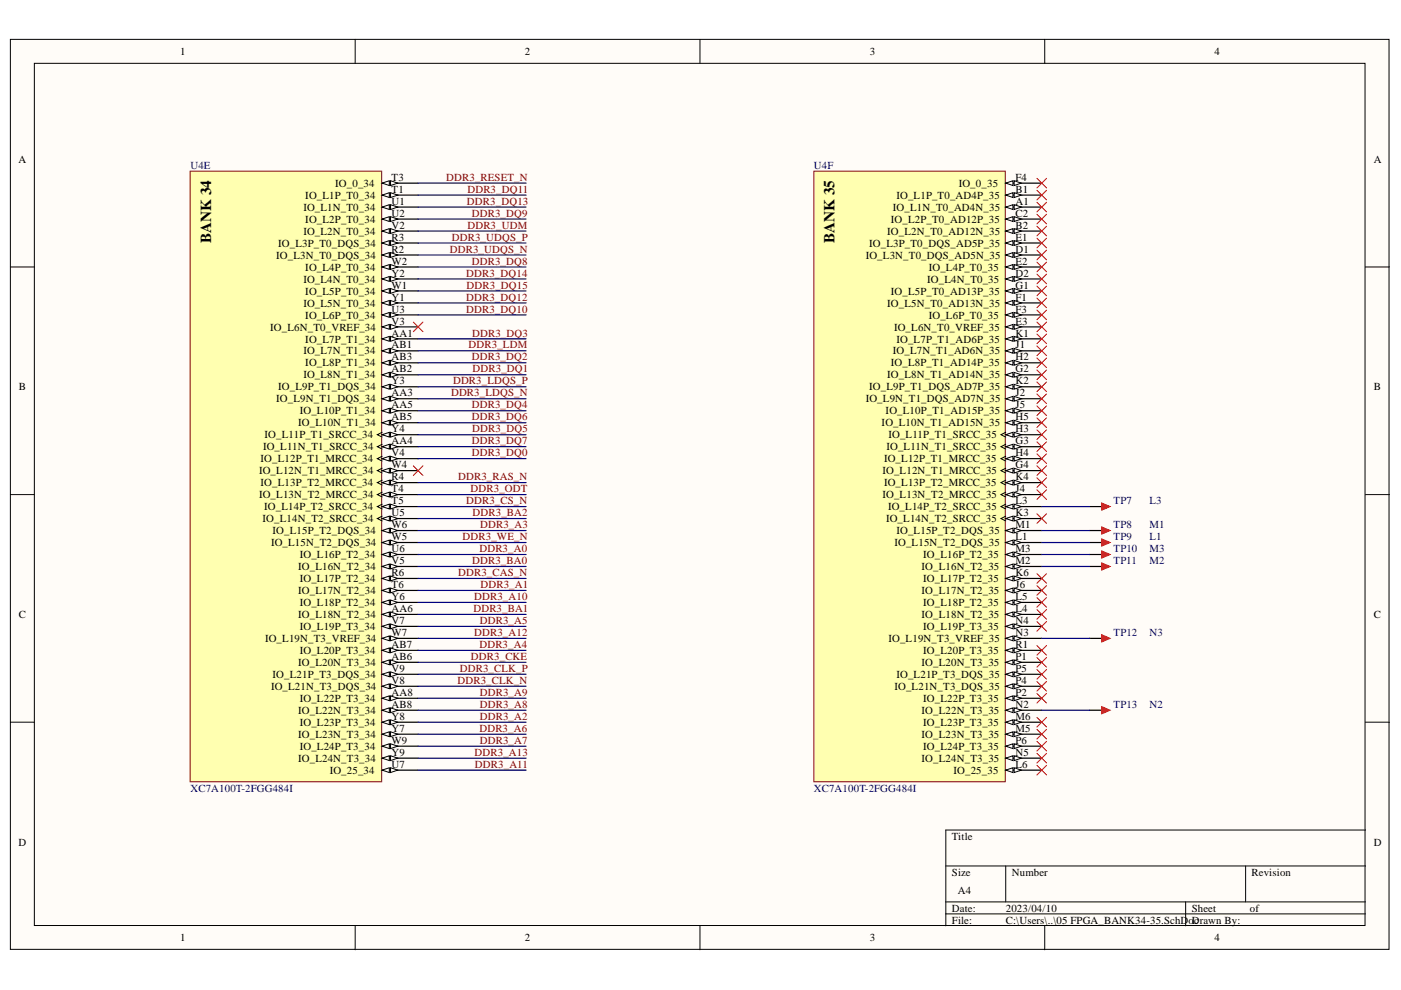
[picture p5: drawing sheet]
<svg xmlns="http://www.w3.org/2000/svg" width="297mm" height="210mm" viewBox="0 0 297 210" stroke-linecap="round" stroke-linejoin="round" font-family="sans-serif">
<defs><g id="words">
<g font-size="3.2">
<text x="44.8" y="51.5" transform="rotate(-90 44.8 51.5)">BANK 34</text>
<text x="176.9" y="51.5" transform="rotate(-90 176.9 51.5)">BANK 35</text>
</g>
<g font-size="2.3">
<text x="38.2" y="11.7">1</text>
<text x="111.3" y="11.7">2</text>
<text x="184.4" y="11.7">3</text>
<text x="257.5" y="11.7">4</text>
<text x="3.9" y="34.5">A</text>
<text x="291.3" y="34.5">A</text>
<text x="71.1" y="39.6">IO_0_34</text>
<text x="83" y="40.8">T1</text>
<text x="83" y="38.3">T3</text>
<text x="203.3" y="39.6">IO_0_35</text>
<text x="215.3" y="40.8">B1</text>
<text x="215.3" y="38.3">F4</text>
<text x="64.3" y="44.7">IO_L1N_T0_34</text>
<text x="64.7" y="47.3">IO_L2P_T0_34</text>
<text x="64.7" y="42.1">IO_L1P_T0_34</text>
<text x="83" y="46">U2</text>
<text x="83" y="43.5">U1</text>
<text x="188.9" y="47.3">IO_L2P_T0_AD12P_35</text>
<text x="189.3" y="44.7">IO_L1N_T0_AD4N_35</text>
<text x="190.1" y="42.1">IO_L1P_T0_AD4P_35</text>
<text x="215.3" y="46">C2</text>
<text x="215.3" y="43.5">A1</text>
<text x="59" y="52.3">IO_L3P_T0_DQS_34</text>
<text x="64.3" y="49.8">IO_L2N_T0_34</text>
<text x="83" y="53.6">R2</text>
<text x="83" y="51.1">R3</text>
<text x="83" y="48.5">V2</text>
<text x="184.3" y="52.3">IO_L3P_T0_DQS_AD5P_35</text>
<text x="188.1" y="49.8">IO_L2N_T0_AD12N_35</text>
<text x="215.3" y="53.6">D1</text>
<text x="215.3" y="51.1">E1</text>
<text x="215.3" y="48.5">B2</text>
<text x="58.6" y="54.9">IO_L3N_T0_DQS_34</text>
<text x="64.3" y="59.9">IO_L4N_T0_34</text>
<text x="64.7" y="57.4">IO_L4P_T0_34</text>
<text x="83" y="58.7">Y2</text>
<text x="83" y="56.1">W2</text>
<text x="183.5" y="54.9">IO_L3N_T0_DQS_AD5N_35</text>
<text x="196.6" y="59.9">IO_L4N_T0_35</text>
<text x="196.9" y="57.4">IO_L4P_T0_35</text>
<text x="215.3" y="58.7">D2</text>
<text x="215.3" y="56.1">E2</text>
<text x="64.3" y="65">IO_L5N_T0_34</text>
<text x="64.7" y="62.5">IO_L5P_T0_34</text>
<text x="83" y="63.7">Y1</text>
<text x="83" y="61.2">W1</text>
<text x="188.1" y="65">IO_L5N_T0_AD13N_35</text>
<text x="188.9" y="62.5">IO_L5P_T0_AD13P_35</text>
<text x="215.3" y="63.7">F1</text>
<text x="215.3" y="61.2">G1</text>
<text x="57.3" y="70.1">IO_L6N_T0_VREF_34</text>
<text x="64.7" y="67.5">IO_L6P_T0_34</text>
<text x="83" y="71.4">AA1</text>
<text x="83" y="68.8">V3</text>
<text x="83" y="66.3">U3</text>
<text x="189.6" y="70.1">IO_L6N_T0_VREF_35</text>
<text x="196.9" y="67.5">IO_L6P_T0_35</text>
<text x="215.3" y="71.4">K1</text>
<text x="215.3" y="68.8">E3</text>
<text x="215.3" y="66.3">F3</text>
<text x="64.3" y="75.2">IO_L7N_T1_34</text>
<text x="64.7" y="77.7">IO_L8P_T1_34</text>
<text x="64.7" y="72.6">IO_L7P_T1_34</text>
<text x="83" y="76.4">AB3</text>
<text x="83" y="73.9">AB1</text>
<text x="188.9" y="77.7">IO_L8P_T1_AD14P_35</text>
<text x="189.3" y="75.2">IO_L7N_T1_AD6N_35</text>
<text x="190.1" y="72.6">IO_L7P_T1_AD6P_35</text>
<text x="215.3" y="76.4">H2</text>
<text x="215.3" y="73.9">J1</text>
<text x="4" y="82.8">B</text>
<text x="59" y="82.8">IO_L9P_T1_DQS_34</text>
<text x="64.3" y="80.2">IO_L8N_T1_34</text>
<text x="83" y="81.5">Y3</text>
<text x="83" y="79">AB2</text>
<text x="184.3" y="82.8">IO_L9P_T1_DQS_AD7P_35</text>
<text x="188.1" y="80.2">IO_L8N_T1_AD14N_35</text>
<text x="215.3" y="81.5">K2</text>
<text x="215.3" y="79">G2</text>
<text x="291.3" y="82.8">B</text>
<text x="58.6" y="85.3">IO_L9N_T1_DQS_34</text>
<text x="63.6" y="87.8">IO_L10P_T1_34</text>
<text x="83" y="89.1">AB5</text>
<text x="83" y="86.6">AA5</text>
<text x="83" y="84">AA3</text>
<text x="183.5" y="85.3">IO_L9N_T1_DQS_AD7N_35</text>
<text x="187.8" y="87.8">IO_L10P_T1_AD15P_35</text>
<text x="215.3" y="89.1">H5</text>
<text x="215.3" y="86.6">J5</text>
<text x="215.3" y="84">J2</text>
<text x="55.8" y="95.4">IO_L11N_T1_SRCC_34</text>
<text x="56.1" y="92.9">IO_L11P_T1_SRCC_34</text>
<text x="63.2" y="90.4">IO_L10N_T1_34</text>
<text x="83" y="94.2">AA4</text>
<text x="83" y="91.6">Y4</text>
<text x="186.9" y="90.4">IO_L10N_T1_AD15N_35</text>
<text x="187.9" y="95.4">IO_L11N_T1_SRCC_35</text>
<text x="188.4" y="92.9">IO_L11P_T1_SRCC_35</text>
<text x="215.3" y="94.2">G3</text>
<text x="215.3" y="91.6">H3</text>
<text x="54.9" y="100.5">IO_L12N_T1_MRCC_34</text>
<text x="55.3" y="98">IO_L12P_T1_MRCC_34</text>
<text x="83" y="101.8">R4</text>
<text x="83" y="99.3">W4</text>
<text x="83" y="96.7">V4</text>
<text x="187.1" y="100.5">IO_L12N_T1_MRCC_35</text>
<text x="187.4" y="98">IO_L12P_T1_MRCC_35</text>
<text x="215.3" y="101.8">K4</text>
<text x="215.3" y="99.3">G4</text>
<text x="215.3" y="96.7">H4</text>
<text x="54.9" y="105.7">IO_L13N_T2_MRCC_34</text>
<text x="55.3" y="103.1">IO_L13P_T2_MRCC_34</text>
<text x="83" y="106.9">T5</text>
<text x="83" y="104.4">T4</text>
<text x="187.1" y="105.7">IO_L13N_T2_MRCC_35</text>
<text x="187.4" y="103.1">IO_L13P_T2_MRCC_35</text>
<text x="215.3" y="106.9">L3</text>
<text x="215.3" y="104.4">J4</text>
<text x="55.7" y="110.8">IO_L14N_T2_SRCC_34</text>
<text x="56" y="108.2">IO_L14P_T2_SRCC_34</text>
<text x="57.8" y="113.3">IO_L15P_T2_DQS_34</text>
<text x="83" y="112">W6</text>
<text x="83" y="109.5">U5</text>
<text x="187.9" y="110.8">IO_L14N_T2_SRCC_35</text>
<text x="188.3" y="108.2">IO_L14P_T2_SRCC_35</text>
<text x="190.1" y="113.3">IO_L15P_T2_DQS_35</text>
<text x="215.3" y="112">M1</text>
<text x="215.3" y="109.5">K3</text>
<text x="57.5" y="115.8">IO_L15N_T2_DQS_34</text>
<text x="63.6" y="118.4">IO_L16P_T2_34</text>
<text x="83" y="119.6">V5</text>
<text x="83" y="117.1">U6</text>
<text x="83" y="114.6">W5</text>
<text x="189.6" y="115.8">IO_L15N_T2_DQS_35</text>
<text x="195.7" y="118.4">IO_L16P_T2_35</text>
<text x="215.3" y="119.6">M2</text>
<text x="215.3" y="117.1">M3</text>
<text x="215.3" y="114.6">L1</text>
<text x="63.2" y="126">IO_L17N_T2_34</text>
<text x="63.2" y="120.9">IO_L16N_T2_34</text>
<text x="63.6" y="123.4">IO_L17P_T2_34</text>
<text x="83" y="124.7">T6</text>
<text x="83" y="122.2">R6</text>
<text x="195.4" y="126">IO_L17N_T2_35</text>
<text x="195.4" y="120.9">IO_L16N_T2_35</text>
<text x="195.7" y="123.4">IO_L17P_T2_35</text>
<text x="215.3" y="124.7">J6</text>
<text x="215.3" y="122.2">K6</text>
<text x="4" y="131">C</text>
<text x="63.2" y="131">IO_L18N_T2_34</text>
<text x="63.6" y="128.5">IO_L18P_T2_34</text>
<text x="83" y="129.8">AA6</text>
<text x="83" y="127.2">Y6</text>
<text x="195.4" y="131">IO_L18N_T2_35</text>
<text x="195.7" y="128.5">IO_L18P_T2_35</text>
<text x="215.3" y="129.8">L4</text>
<text x="215.3" y="127.2">L5</text>
<text x="291.3" y="131">C</text>
<text x="56.2" y="136.1">IO_L19N_T3_VREF_34</text>
<text x="63.6" y="133.6">IO_L19P_T3_34</text>
<text x="83" y="137.4">AB7</text>
<text x="83" y="134.8">W7</text>
<text x="83" y="132.3">V7</text>
<text x="188.4" y="136.1">IO_L19N_T3_VREF_35</text>
<text x="195.7" y="133.6">IO_L19P_T3_35</text>
<text x="215.3" y="137.4">R1</text>
<text x="215.3" y="134.8">N3</text>
<text x="215.3" y="132.3">N4</text>
<text x="57.8" y="143.7">IO_L21P_T3_DQS_34</text>
<text x="63.2" y="141.2">IO_L20N_T3_34</text>
<text x="63.6" y="138.7">IO_L20P_T3_34</text>
<text x="83" y="142.5">V9</text>
<text x="83" y="139.9">AB6</text>
<text x="190.1" y="143.7">IO_L21P_T3_DQS_35</text>
<text x="195.4" y="141.2">IO_L20N_T3_35</text>
<text x="195.7" y="138.7">IO_L20P_T3_35</text>
<text x="215.3" y="142.5">P5</text>
<text x="215.3" y="139.9">P1</text>
<text x="57.5" y="146.3">IO_L21N_T3_DQS_34</text>
<text x="63.6" y="148.8">IO_L22P_T3_34</text>
<text x="83" y="147.5">AA8</text>
<text x="83" y="145">V8</text>
<text x="189.6" y="146.3">IO_L21N_T3_DQS_35</text>
<text x="195.7" y="148.8">IO_L22P_T3_35</text>
<text x="215.3" y="147.5">P2</text>
<text x="215.3" y="145">P4</text>
<text x="63.2" y="151.3">IO_L22N_T3_34</text>
<text x="63.6" y="153.9">IO_L23P_T3_34</text>
<text x="83" y="155.1">Y7</text>
<text x="83" y="152.6">Y8</text>
<text x="83" y="150.1">AB8</text>
<text x="195.4" y="151.3">IO_L22N_T3_35</text>
<text x="195.7" y="153.9">IO_L23P_T3_35</text>
<text x="215.3" y="155.1">M5</text>
<text x="215.3" y="152.6">M6</text>
<text x="215.3" y="150.1">N2</text>
<text x="63.2" y="161.5">IO_L24N_T3_34</text>
<text x="63.2" y="156.4">IO_L23N_T3_34</text>
<text x="63.6" y="158.9">IO_L24P_T3_34</text>
<text x="83" y="160.2">Y9</text>
<text x="83" y="157.7">W9</text>
<text x="195.4" y="161.5">IO_L24N_T3_35</text>
<text x="195.4" y="156.4">IO_L23N_T3_35</text>
<text x="195.7" y="158.9">IO_L24P_T3_35</text>
<text x="215.3" y="160.2">N5</text>
<text x="215.3" y="157.7">P6</text>
<text x="69.9" y="164.1">IO_25_34</text>
<text x="83" y="162.7">U7</text>
<text x="202.2" y="164.1">IO_25_35</text>
<text x="215.3" y="162.7">L6</text>
<text x="3.9" y="179.3">D</text>
<text x="201.8" y="178.1">Title</text>
<text x="291.3" y="179.3">D</text>
<text x="201.8" y="185.7">Size</text>
<text x="214.5" y="185.7">Number</text>
<text x="265.4" y="185.7">Revision</text>
<text x="203.1" y="189.5">A4</text>
<text x="201.8" y="193.3">Date:</text>
<text x="201.8" y="195.8">File:</text>
<text x="213.2" y="193.3">2023/04/10</text>
<text x="213.2" y="195.8">C:\Users\..\05 FPGA_BANK34-35.SchD</text>
<text x="252" y="195.8">oDrawn By:</text>
<text x="252.7" y="193.3">Sheet</text>
<text x="253.2" y="195.8">c</text>
<text x="265" y="193.3">of</text>
<text x="38.2" y="199.6">1</text>
<text x="111.3" y="199.6">2</text>
<text x="184.4" y="199.6">3</text>
<text x="257.5" y="199.6">4</text>
</g>
<g font-size="2.3" fill="#000080">
<text x="40.4" y="35.8">U4E</text>
<text x="172.5" y="35.8">U4F</text>
<text x="236.1" y="106.9">TP7</text>
<text x="243.7" y="106.9">L3</text>
<text x="236.1" y="112">TP8</text>
<text x="243.7" y="112">M1</text>
<text x="236.1" y="114.6">TP9</text>
<text x="236.1" y="119.6">TP11</text>
<text x="236.1" y="117.1">TP10</text>
<text x="243.7" y="114.6">L1</text>
<text x="243.7" y="119.6">M2</text>
<text x="243.7" y="117.1">M3</text>
<text x="236.1" y="134.8">TP12</text>
<text x="243.7" y="134.8">N3</text>
<text x="236.1" y="150.1">TP13</text>
<text x="243.7" y="150.1">N2</text>
<text x="40.4" y="167.9">XC7A100T-2FGG484I</text>
<text x="172.5" y="167.9">XC7A100T-2FGG484I</text>
</g>
<g font-size="2.3" fill="#800000">
<text x="94.6" y="38.3">DDR3_RESET_N</text>
<text x="99.1" y="40.8">DDR3_DQ11</text>
<text x="99" y="43.5">DDR3_DQ13</text>
<text x="100" y="46">DDR3_DQ9</text>
<text x="95.4" y="53.6">DDR3_UDQS_N</text>
<text x="95.8" y="51.1">DDR3_UDQS_P</text>
<text x="99.1" y="48.5">DDR3_UDM</text>
<text x="98.8" y="58.7">DDR3_DQ14</text>
<text x="100" y="56.1">DDR3_DQ8</text>
<text x="98.8" y="63.7">DDR3_DQ12</text>
<text x="98.9" y="61.2">DDR3_DQ15</text>
<text x="98.8" y="66.3">DDR3_DQ10</text>
<text x="100.1" y="71.4">DDR3_DQ3</text>
<text x="99.3" y="73.9">DDR3_LDM</text>
<text x="100" y="76.4">DDR3_DQ2</text>
<text x="96" y="81.5">DDR3_LDQS_P</text>
<text x="100.2" y="79">DDR3_DQ1</text>
<text x="95.6" y="84">DDR3_LDQS_N</text>
<text x="100" y="86.6">DDR3_DQ4</text>
<text x="100" y="89.1">DDR3_DQ6</text>
<text x="100" y="94.2">DDR3_DQ7</text>
<text x="100.1" y="91.6">DDR3_DQ5</text>
<text x="97.1" y="101.8">DDR3_RAS_N</text>
<text x="100" y="96.7">DDR3_DQ0</text>
<text x="98.8" y="106.9">DDR3_CS_N</text>
<text x="99.8" y="104.4">DDR3_ODT</text>
<text x="100.2" y="109.5">DDR3_BA2</text>
<text x="101.8" y="112">DDR3_A3</text>
<text x="98.1" y="114.6">DDR3_WE_N</text>
<text x="100.1" y="119.6">DDR3_BA0</text>
<text x="101.6" y="117.1">DDR3_A0</text>
<text x="97.1" y="122.2">DDR3_CAS_N</text>
<text x="101.9" y="124.7">DDR3_A1</text>
<text x="100.4" y="129.8">DDR3_BA1</text>
<text x="100.5" y="127.2">DDR3_A10</text>
<text x="100.5" y="134.8">DDR3_A12</text>
<text x="101.6" y="137.4">DDR3_A4</text>
<text x="101.7" y="132.3">DDR3_A5</text>
<text x="97.5" y="142.5">DDR3_CLK_P</text>
<text x="99.9" y="139.9">DDR3_CKE</text>
<text x="97" y="145">DDR3_CLK_N</text>
<text x="101.7" y="147.5">DDR3_A9</text>
<text x="101.6" y="155.1">DDR3_A6</text>
<text x="101.7" y="152.6">DDR3_A2</text>
<text x="101.7" y="150.1">DDR3_A8</text>
<text x="100.6" y="160.2">DDR3_A13</text>
<text x="101.7" y="157.7">DDR3_A7</text>
<text x="100.7" y="162.7">DDR3_A11</text>
</g>
</g></defs>
<g fill="#fffcf8" stroke="#000" stroke-width=".21">
<path d="M2.2 8.3h292.3v193h-292.3z"/>
<path d="M7.3 13.4h282.1v182.8h-282.1z"/>
</g>
<g fill="none" stroke="#000" stroke-width=".21">
<path d="M75.3 8.3v5.1M148.4 8.3v5.1M221.5 8.3v5.1M2.2 56.6h5.1M289.5 56.6h5.1M2.2 104.9h5.1M289.5 104.9h5.1M2.2 153.1h5.1M289.5 153.1h5.1M289.5 176h-89v20.3M75.3 196.3v5.1M148.4 196.3v5.1"/>
<path d="M200.5 183.6h89M200.5 191.2h89M200.5 193.8h89M213.2 183.6v7.6M221.5 196.3v5.1M251.4 191.2v5.1M264.1 183.6v7.6"/>
</g>
<path d="M40.3 36.3h40.6v129.5h-40.6z" fill="#ffffb0" stroke="#800000" stroke-width=".21"/>
<path d="M81 163.3h7.6" fill="none" stroke="#000" stroke-width=".25"/>
<path d="M81 163.3l1.5-.5v1z" fill="#fffcf8"/>
<path d="M81 163.3l1.5-.5v1z" fill="none" stroke="#000" stroke-width=".21"/>
<path d="M82.8 162.8l1.5 .5-1.5 .5z" fill="#fffcf8"/>
<path d="M82.8 162.8l1.5 .5-1.5 .5z" fill="none" stroke="#000" stroke-width=".21"/>
<path d="M81 160.7h7.6" fill="none" stroke="#000" stroke-width=".25"/>
<path d="M81 160.7l1.5-.5v1.1z" fill="#fffcf8"/>
<path d="M81 160.7l1.5-.5v1.1z" fill="none" stroke="#000" stroke-width=".21"/>
<path d="M82.8 160.2l1.5 .5-1.5 .6z" fill="#fffcf8"/>
<path d="M82.8 160.2l1.5 .5-1.5 .6z" fill="none" stroke="#000" stroke-width=".21"/>
<path d="M81 158.2h7.6" fill="none" stroke="#000" stroke-width=".25"/>
<path d="M81 158.2l1.5-.5v1z" fill="#fffcf8"/>
<path d="M81 158.2l1.5-.5v1z" fill="none" stroke="#000" stroke-width=".21"/>
<path d="M82.8 157.7l1.5 .5-1.5 .5z" fill="#fffcf8"/>
<path d="M82.8 157.7l1.5 .5-1.5 .5z" fill="none" stroke="#000" stroke-width=".21"/>
<path d="M81 155.7h7.6" fill="none" stroke="#000" stroke-width=".25"/>
<path d="M81 155.7l1.5-.5v1z" fill="#fffcf8"/>
<path d="M81 155.7l1.5-.5v1z" fill="none" stroke="#000" stroke-width=".21"/>
<path d="M82.8 155.2l1.5 .5-1.5 .5z" fill="#fffcf8"/>
<path d="M82.8 155.2l1.5 .5-1.5 .5z" fill="none" stroke="#000" stroke-width=".21"/>
<path d="M81 153.1h7.6" fill="none" stroke="#000" stroke-width=".25"/>
<path d="M81 153.1l1.5-.5v1z" fill="#fffcf8"/>
<path d="M81 153.1l1.5-.5v1z" fill="none" stroke="#000" stroke-width=".21"/>
<path d="M82.8 152.6l1.5 .5-1.5 .5z" fill="#fffcf8"/>
<path d="M82.8 152.6l1.5 .5-1.5 .5z" fill="none" stroke="#000" stroke-width=".21"/>
<path d="M81 150.6h7.6" fill="none" stroke="#000" stroke-width=".25"/>
<path d="M81 150.6l1.5-.5v1z" fill="#fffcf8"/>
<path d="M81 150.6l1.5-.5v1z" fill="none" stroke="#000" stroke-width=".21"/>
<path d="M82.8 150.1l1.5 .5-1.5 .5z" fill="#fffcf8"/>
<path d="M82.8 150.1l1.5 .5-1.5 .5z" fill="none" stroke="#000" stroke-width=".21"/>
<path d="M81 148h7.6" fill="none" stroke="#000" stroke-width=".25"/>
<path d="M81 148l1.5-.5v1.1z" fill="#fffcf8"/>
<path d="M81 148l1.5-.5v1.1z" fill="none" stroke="#000" stroke-width=".21"/>
<path d="M82.8 147.5l1.5 .5-1.5 .6z" fill="#fffcf8"/>
<path d="M82.8 147.5l1.5 .5-1.5 .6z" fill="none" stroke="#000" stroke-width=".21"/>
<path d="M81 145.5h7.6" fill="none" stroke="#000" stroke-width=".25"/>
<path d="M81 145.5l1.5-.5v1z" fill="#fffcf8"/>
<path d="M81 145.5l1.5-.5v1z" fill="none" stroke="#000" stroke-width=".21"/>
<path d="M82.8 145l1.5 .5-1.5 .5z" fill="#fffcf8"/>
<path d="M82.8 145l1.5 .5-1.5 .5z" fill="none" stroke="#000" stroke-width=".21"/>
<path d="M81 143h7.6" fill="none" stroke="#000" stroke-width=".25"/>
<path d="M81 143l1.5-.5v1z" fill="#fffcf8"/>
<path d="M81 143l1.5-.5v1z" fill="none" stroke="#000" stroke-width=".21"/>
<path d="M82.8 142.5l1.5 .5-1.5 .5z" fill="#fffcf8"/>
<path d="M82.8 142.5l1.5 .5-1.5 .5z" fill="none" stroke="#000" stroke-width=".21"/>
<path d="M81 140.4h7.6" fill="none" stroke="#000" stroke-width=".25"/>
<path d="M81 140.4l1.5-.5v1z" fill="#fffcf8"/>
<path d="M81 140.4l1.5-.5v1z" fill="none" stroke="#000" stroke-width=".21"/>
<path d="M82.8 139.9l1.5 .5-1.5 .5z" fill="#fffcf8"/>
<path d="M82.8 139.9l1.5 .5-1.5 .5z" fill="none" stroke="#000" stroke-width=".21"/>
<path d="M81 137.9h7.6" fill="none" stroke="#000" stroke-width=".25"/>
<path d="M81 137.9l1.5-.5v1z" fill="#fffcf8"/>
<path d="M81 137.9l1.5-.5v1z" fill="none" stroke="#000" stroke-width=".21"/>
<path d="M82.8 137.4l1.5 .5-1.5 .5z" fill="#fffcf8"/>
<path d="M82.8 137.4l1.5 .5-1.5 .5z" fill="none" stroke="#000" stroke-width=".21"/>
<path d="M81 135.3h7.6" fill="none" stroke="#000" stroke-width=".25"/>
<path d="M81 135.3l1.5-.5v1.1z" fill="#fffcf8"/>
<path d="M81 135.3l1.5-.5v1.1z" fill="none" stroke="#000" stroke-width=".21"/>
<path d="M82.8 134.8l1.5 .5-1.5 .6z" fill="#fffcf8"/>
<path d="M82.8 134.8l1.5 .5-1.5 .6z" fill="none" stroke="#000" stroke-width=".21"/>
<path d="M81 132.8h7.6" fill="none" stroke="#000" stroke-width=".25"/>
<path d="M81 132.8l1.5-.5v1z" fill="#fffcf8"/>
<path d="M81 132.8l1.5-.5v1z" fill="none" stroke="#000" stroke-width=".21"/>
<path d="M82.8 132.3l1.5 .5-1.5 .5z" fill="#fffcf8"/>
<path d="M82.8 132.3l1.5 .5-1.5 .5z" fill="none" stroke="#000" stroke-width=".21"/>
<path d="M81 130.3h7.6" fill="none" stroke="#000" stroke-width=".25"/>
<path d="M81 130.3l1.5-.5v1z" fill="#fffcf8"/>
<path d="M81 130.3l1.5-.5v1z" fill="none" stroke="#000" stroke-width=".21"/>
<path d="M82.8 129.8l1.5 .5-1.5 .5z" fill="#fffcf8"/>
<path d="M82.8 129.8l1.5 .5-1.5 .5z" fill="none" stroke="#000" stroke-width=".21"/>
<path d="M81 127.7h7.6" fill="none" stroke="#000" stroke-width=".25"/>
<path d="M81 127.7l1.5-.5v1z" fill="#fffcf8"/>
<path d="M81 127.7l1.5-.5v1z" fill="none" stroke="#000" stroke-width=".21"/>
<path d="M82.8 127.2l1.5 .5-1.5 .5z" fill="#fffcf8"/>
<path d="M82.8 127.2l1.5 .5-1.5 .5z" fill="none" stroke="#000" stroke-width=".21"/>
<path d="M81 125.2h7.6" fill="none" stroke="#000" stroke-width=".25"/>
<path d="M81 125.2l1.5-.5v1z" fill="#fffcf8"/>
<path d="M81 125.2l1.5-.5v1z" fill="none" stroke="#000" stroke-width=".21"/>
<path d="M82.8 124.7l1.5 .5-1.5 .5z" fill="#fffcf8"/>
<path d="M82.8 124.7l1.5 .5-1.5 .5z" fill="none" stroke="#000" stroke-width=".21"/>
<path d="M81 122.6h7.6" fill="none" stroke="#000" stroke-width=".25"/>
<path d="M81 122.6l1.5-.5v1.1z" fill="#fffcf8"/>
<path d="M81 122.6l1.5-.5v1.1z" fill="none" stroke="#000" stroke-width=".21"/>
<path d="M82.8 122.1l1.5 .5-1.5 .6z" fill="#fffcf8"/>
<path d="M82.8 122.1l1.5 .5-1.5 .6z" fill="none" stroke="#000" stroke-width=".21"/>
<path d="M81 120.1h7.6" fill="none" stroke="#000" stroke-width=".25"/>
<path d="M81 120.1l1.5-.5v1z" fill="#fffcf8"/>
<path d="M81 120.1l1.5-.5v1z" fill="none" stroke="#000" stroke-width=".21"/>
<path d="M82.8 119.6l1.5 .5-1.5 .5z" fill="#fffcf8"/>
<path d="M82.8 119.6l1.5 .5-1.5 .5z" fill="none" stroke="#000" stroke-width=".21"/>
<path d="M81 117.6h7.6" fill="none" stroke="#000" stroke-width=".25"/>
<path d="M81 117.6l1.5-.5v1z" fill="#fffcf8"/>
<path d="M81 117.6l1.5-.5v1z" fill="none" stroke="#000" stroke-width=".21"/>
<path d="M82.8 117.1l1.5 .5-1.5 .5z" fill="#fffcf8"/>
<path d="M82.8 117.1l1.5 .5-1.5 .5z" fill="none" stroke="#000" stroke-width=".21"/>
<path d="M81 115h7.6" fill="none" stroke="#000" stroke-width=".25"/>
<path d="M81 115l1.5-.5v1z" fill="#fffcf8"/>
<path d="M81 115l1.5-.5v1z" fill="none" stroke="#000" stroke-width=".21"/>
<path d="M82.8 114.5l1.5 .5-1.5 .5z" fill="#fffcf8"/>
<path d="M82.8 114.5l1.5 .5-1.5 .5z" fill="none" stroke="#000" stroke-width=".21"/>
<path d="M81 112.5h7.6" fill="none" stroke="#000" stroke-width=".25"/>
<path d="M81 112.5l1.5-.5v1z" fill="#fffcf8"/>
<path d="M81 112.5l1.5-.5v1z" fill="none" stroke="#000" stroke-width=".21"/>
<path d="M82.8 112l1.5 .5-1.5 .5z" fill="#fffcf8"/>
<path d="M81 109.4l-1 .5 1 .6M82.8 112l1.5 .5-1.5 .5z" fill="none" stroke="#000" stroke-width=".21"/>
<path d="M81 109.9h7.6" fill="none" stroke="#000" stroke-width=".25"/>
<path d="M81 109.9l1.5-.5v1.1z" fill="#fffcf8"/>
<path d="M81 109.9l1.5-.5v1.1z" fill="none" stroke="#000" stroke-width=".21"/>
<path d="M82.8 109.4l1.5 .5-1.5 .6z" fill="#fffcf8"/>
<path d="M81 106.9l-1 .5 1 .5M82.8 109.4l1.5 .5-1.5 .6z" fill="none" stroke="#000" stroke-width=".21"/>
<path d="M81 107.4h7.6" fill="none" stroke="#000" stroke-width=".25"/>
<path d="M81 107.4l1.5-.5v1z" fill="#fffcf8"/>
<path d="M81 107.4l1.5-.5v1z" fill="none" stroke="#000" stroke-width=".21"/>
<path d="M82.8 106.9l1.5 .5-1.5 .5z" fill="#fffcf8"/>
<path d="M81 104.4l-1 .5 1 .5M82.8 106.9l1.5 .5-1.5 .5z" fill="none" stroke="#000" stroke-width=".21"/>
<path d="M81 104.9h7.6" fill="none" stroke="#000" stroke-width=".25"/>
<path d="M81 104.9l1.5-.5v1z" fill="#fffcf8"/>
<path d="M81 104.9l1.5-.5v1z" fill="none" stroke="#000" stroke-width=".21"/>
<path d="M82.8 104.4l1.5 .5-1.5 .5z" fill="#fffcf8"/>
<path d="M81 101.8l-1 .5 1 .5M82.8 104.4l1.5 .5-1.5 .5z" fill="none" stroke="#000" stroke-width=".21"/>
<path d="M81 102.3h7.6" fill="none" stroke="#000" stroke-width=".25"/>
<path d="M81 102.3l1.5-.5v1z" fill="#fffcf8"/>
<path d="M81 102.3l1.5-.5v1z" fill="none" stroke="#000" stroke-width=".21"/>
<path d="M82.8 101.8l1.5 .5-1.5 .5z" fill="#fffcf8"/>
<path d="M81 99.3l-1 .5 1 .5M82.8 101.8l1.5 .5-1.5 .5z" fill="none" stroke="#000" stroke-width=".21"/>
<path d="M81 99.8h7.6" fill="none" stroke="#000" stroke-width=".25"/>
<path d="M81 99.8l1.5-.5v1z" fill="#fffcf8"/>
<path d="M81 99.8l1.5-.5v1z" fill="none" stroke="#000" stroke-width=".21"/>
<path d="M82.8 99.3l1.5 .5-1.5 .5z" fill="#fffcf8"/>
<path d="M81 96.7l-1 .5 1 .6M82.8 99.3l1.5 .5-1.5 .5z" fill="none" stroke="#000" stroke-width=".21"/>
<path d="M81 97.2h7.6" fill="none" stroke="#000" stroke-width=".25"/>
<path d="M81 97.2l1.5-.5v1.1z" fill="#fffcf8"/>
<path d="M81 97.2l1.5-.5v1.1z" fill="none" stroke="#000" stroke-width=".21"/>
<path d="M82.8 96.7l1.5 .5-1.5 .6z" fill="#fffcf8"/>
<path d="M81 94.2l-1 .5 1 .5M82.8 96.7l1.5 .5-1.5 .6z" fill="none" stroke="#000" stroke-width=".21"/>
<path d="M81 94.7h7.6" fill="none" stroke="#000" stroke-width=".25"/>
<path d="M81 94.7l1.5-.5v1z" fill="#fffcf8"/>
<path d="M81 94.7l1.5-.5v1z" fill="none" stroke="#000" stroke-width=".21"/>
<path d="M82.8 94.2l1.5 .5-1.5 .5z" fill="#fffcf8"/>
<path d="M81 91.7l-1 .5 1 .5M82.8 94.2l1.5 .5-1.5 .5z" fill="none" stroke="#000" stroke-width=".21"/>
<path d="M81 92.2h7.6" fill="none" stroke="#000" stroke-width=".25"/>
<path d="M81 92.2l1.5-.5v1z" fill="#fffcf8"/>
<path d="M81 92.2l1.5-.5v1z" fill="none" stroke="#000" stroke-width=".21"/>
<path d="M82.8 91.7l1.5 .5-1.5 .5z" fill="#fffcf8"/>
<path d="M82.8 91.7l1.5 .5-1.5 .5z" fill="none" stroke="#000" stroke-width=".21"/>
<path d="M81 89.6h7.6" fill="none" stroke="#000" stroke-width=".25"/>
<path d="M81 89.6l1.5-.5v1z" fill="#fffcf8"/>
<path d="M81 89.6l1.5-.5v1z" fill="none" stroke="#000" stroke-width=".21"/>
<path d="M82.8 89.1l1.5 .5-1.5 .5z" fill="#fffcf8"/>
<path d="M82.8 89.1l1.5 .5-1.5 .5z" fill="none" stroke="#000" stroke-width=".21"/>
<path d="M81 87.1h7.6" fill="none" stroke="#000" stroke-width=".25"/>
<path d="M81 87.1l1.5-.5v1z" fill="#fffcf8"/>
<path d="M81 87.1l1.5-.5v1z" fill="none" stroke="#000" stroke-width=".21"/>
<path d="M82.8 86.6l1.5 .5-1.5 .5z" fill="#fffcf8"/>
<path d="M82.8 86.6l1.5 .5-1.5 .5z" fill="none" stroke="#000" stroke-width=".21"/>
<path d="M81 84.5h7.6" fill="none" stroke="#000" stroke-width=".25"/>
<path d="M81 84.5l1.5-.5v1.1z" fill="#fffcf8"/>
<path d="M81 84.5l1.5-.5v1.1z" fill="none" stroke="#000" stroke-width=".21"/>
<path d="M82.8 84l1.5 .5-1.5 .6z" fill="#fffcf8"/>
<path d="M82.8 84l1.5 .5-1.5 .6z" fill="none" stroke="#000" stroke-width=".21"/>
<path d="M81 82h7.6" fill="none" stroke="#000" stroke-width=".25"/>
<path d="M81 82l1.5-.5v1z" fill="#fffcf8"/>
<path d="M81 82l1.5-.5v1z" fill="none" stroke="#000" stroke-width=".21"/>
<path d="M82.8 81.5l1.5 .5-1.5 .5z" fill="#fffcf8"/>
<path d="M82.8 81.5l1.5 .5-1.5 .5z" fill="none" stroke="#000" stroke-width=".21"/>
<path d="M81 79.5h7.6" fill="none" stroke="#000" stroke-width=".25"/>
<path d="M81 79.5l1.5-.5v1z" fill="#fffcf8"/>
<path d="M81 79.5l1.5-.5v1z" fill="none" stroke="#000" stroke-width=".21"/>
<path d="M82.8 79l1.5 .5-1.5 .5z" fill="#fffcf8"/>
<path d="M82.8 79l1.5 .5-1.5 .5z" fill="none" stroke="#000" stroke-width=".21"/>
<path d="M81 76.9h7.6" fill="none" stroke="#000" stroke-width=".25"/>
<path d="M81 76.9l1.5-.5v1z" fill="#fffcf8"/>
<path d="M81 76.9l1.5-.5v1z" fill="none" stroke="#000" stroke-width=".21"/>
<path d="M82.8 76.4l1.5 .5-1.5 .5z" fill="#fffcf8"/>
<path d="M82.8 76.4l1.5 .5-1.5 .5z" fill="none" stroke="#000" stroke-width=".21"/>
<path d="M81 74.4h7.6" fill="none" stroke="#000" stroke-width=".25"/>
<path d="M81 74.4l1.5-.5v1z" fill="#fffcf8"/>
<path d="M81 74.4l1.5-.5v1z" fill="none" stroke="#000" stroke-width=".21"/>
<path d="M82.8 73.9l1.5 .5-1.5 .5z" fill="#fffcf8"/>
<path d="M82.8 73.9l1.5 .5-1.5 .5z" fill="none" stroke="#000" stroke-width=".21"/>
<path d="M81 71.8h7.6" fill="none" stroke="#000" stroke-width=".25"/>
<path d="M81 71.8l1.5-.5v1.1z" fill="#fffcf8"/>
<path d="M81 71.8l1.5-.5v1.1z" fill="none" stroke="#000" stroke-width=".21"/>
<path d="M82.8 71.3l1.5 .5-1.5 .6z" fill="#fffcf8"/>
<path d="M82.8 71.3l1.5 .5-1.5 .6z" fill="none" stroke="#000" stroke-width=".21"/>
<path d="M81 69.3h7.6" fill="none" stroke="#000" stroke-width=".25"/>
<path d="M81 69.3l1.5-.5v1z" fill="#fffcf8"/>
<path d="M81 69.3l1.5-.5v1z" fill="none" stroke="#000" stroke-width=".21"/>
<path d="M82.8 68.8l1.5 .5-1.5 .5z" fill="#fffcf8"/>
<path d="M82.8 68.8l1.5 .5-1.5 .5z" fill="none" stroke="#000" stroke-width=".21"/>
<path d="M81 66.8h7.6" fill="none" stroke="#000" stroke-width=".25"/>
<path d="M81 66.8l1.5-.5v1z" fill="#fffcf8"/>
<path d="M81 66.8l1.5-.5v1z" fill="none" stroke="#000" stroke-width=".21"/>
<path d="M82.8 66.3l1.5 .5-1.5 .5z" fill="#fffcf8"/>
<path d="M82.8 66.3l1.5 .5-1.5 .5z" fill="none" stroke="#000" stroke-width=".21"/>
<path d="M81 64.2h7.6" fill="none" stroke="#000" stroke-width=".25"/>
<path d="M81 64.2l1.5-.5v1z" fill="#fffcf8"/>
<path d="M81 64.2l1.5-.5v1z" fill="none" stroke="#000" stroke-width=".21"/>
<path d="M82.8 63.7l1.5 .5-1.5 .5z" fill="#fffcf8"/>
<path d="M82.8 63.7l1.5 .5-1.5 .5z" fill="none" stroke="#000" stroke-width=".21"/>
<path d="M81 61.7h7.6" fill="none" stroke="#000" stroke-width=".25"/>
<path d="M81 61.7l1.5-.5v1z" fill="#fffcf8"/>
<path d="M81 61.7l1.5-.5v1z" fill="none" stroke="#000" stroke-width=".21"/>
<path d="M82.8 61.2l1.5 .5-1.5 .5z" fill="#fffcf8"/>
<path d="M82.8 61.2l1.5 .5-1.5 .5z" fill="none" stroke="#000" stroke-width=".21"/>
<path d="M81 59.1h7.6" fill="none" stroke="#000" stroke-width=".25"/>
<path d="M81 59.1l1.5-.5v1.1z" fill="#fffcf8"/>
<path d="M81 59.1l1.5-.5v1.1z" fill="none" stroke="#000" stroke-width=".21"/>
<path d="M82.8 58.6l1.5 .5-1.5 .6z" fill="#fffcf8"/>
<path d="M82.8 58.6l1.5 .5-1.5 .6z" fill="none" stroke="#000" stroke-width=".21"/>
<path d="M81 56.6h7.6" fill="none" stroke="#000" stroke-width=".25"/>
<path d="M81 56.6l1.5-.5v1z" fill="#fffcf8"/>
<path d="M81 56.6l1.5-.5v1z" fill="none" stroke="#000" stroke-width=".21"/>
<path d="M82.8 56.1l1.5 .5-1.5 .5z" fill="#fffcf8"/>
<path d="M82.8 56.1l1.5 .5-1.5 .5z" fill="none" stroke="#000" stroke-width=".21"/>
<path d="M81 54.1h7.6" fill="none" stroke="#000" stroke-width=".25"/>
<path d="M81 54.1l1.5-.5v1z" fill="#fffcf8"/>
<path d="M81 54.1l1.5-.5v1z" fill="none" stroke="#000" stroke-width=".21"/>
<path d="M82.8 53.6l1.5 .5-1.5 .5z" fill="#fffcf8"/>
<path d="M82.8 53.6l1.5 .5-1.5 .5z" fill="none" stroke="#000" stroke-width=".21"/>
<path d="M81 51.5h7.6" fill="none" stroke="#000" stroke-width=".25"/>
<path d="M81 51.5l1.5-.5v1z" fill="#fffcf8"/>
<path d="M81 51.5l1.5-.5v1z" fill="none" stroke="#000" stroke-width=".21"/>
<path d="M82.8 51l1.5 .5-1.5 .5z" fill="#fffcf8"/>
<path d="M82.8 51l1.5 .5-1.5 .5z" fill="none" stroke="#000" stroke-width=".21"/>
<path d="M81 49h7.6" fill="none" stroke="#000" stroke-width=".25"/>
<path d="M81 49l1.5-.5v1z" fill="#fffcf8"/>
<path d="M81 49l1.5-.5v1z" fill="none" stroke="#000" stroke-width=".21"/>
<path d="M82.8 48.5l1.5 .5-1.5 .5z" fill="#fffcf8"/>
<path d="M82.8 48.5l1.5 .5-1.5 .5z" fill="none" stroke="#000" stroke-width=".21"/>
<path d="M81 46.4h7.6" fill="none" stroke="#000" stroke-width=".25"/>
<path d="M81 46.4l1.5-.5v1.1z" fill="#fffcf8"/>
<path d="M81 46.4l1.5-.5v1.1z" fill="none" stroke="#000" stroke-width=".21"/>
<path d="M82.8 45.9l1.5 .5-1.5 .6z" fill="#fffcf8"/>
<path d="M82.8 45.9l1.5 .5-1.5 .6z" fill="none" stroke="#000" stroke-width=".21"/>
<path d="M81 43.9h7.6" fill="none" stroke="#000" stroke-width=".25"/>
<path d="M81 43.9l1.5-.5v1z" fill="#fffcf8"/>
<path d="M81 43.9l1.5-.5v1z" fill="none" stroke="#000" stroke-width=".21"/>
<path d="M82.8 43.4l1.5 .5-1.5 .5z" fill="#fffcf8"/>
<path d="M82.8 43.4l1.5 .5-1.5 .5z" fill="none" stroke="#000" stroke-width=".21"/>
<path d="M81 41.4h7.6" fill="none" stroke="#000" stroke-width=".25"/>
<path d="M81 41.4l1.5-.5v1z" fill="#fffcf8"/>
<path d="M81 41.4l1.5-.5v1z" fill="none" stroke="#000" stroke-width=".21"/>
<path d="M82.8 40.9l1.5 .5-1.5 .5z" fill="#fffcf8"/>
<path d="M82.8 40.9l1.5 .5-1.5 .5z" fill="none" stroke="#000" stroke-width=".21"/>
<path d="M81 38.8h7.6" fill="none" stroke="#000" stroke-width=".25"/>
<path d="M81 38.8l1.5-.5v1z" fill="#fffcf8"/>
<path d="M81 38.8l1.5-.5v1z" fill="none" stroke="#000" stroke-width=".21"/>
<path d="M82.8 38.3l1.5 .5-1.5 .5z" fill="#fffcf8"/>
<path d="M82.8 38.3l1.5 .5-1.5 .5z" fill="none" stroke="#000" stroke-width=".21"/>
<path d="M172.6 36.3h40.5v129.5h-40.5z" fill="#ffffb0" stroke="#800000" stroke-width=".21"/>
<path d="M213.2 163.3h7.7" fill="none" stroke="#000" stroke-width=".25"/>
<path d="M213.2 163.3l1.6-.5v1z" fill="#fffcf8"/>
<path d="M213.2 163.3l1.6-.5v1z" fill="none" stroke="#000" stroke-width=".21"/>
<path d="M215 162.8l1.5 .5-1.5 .5z" fill="#fffcf8"/>
<path d="M215 162.8l1.5 .5-1.5 .5z" fill="none" stroke="#000" stroke-width=".21"/>
<path d="M213.2 160.7h7.7" fill="none" stroke="#000" stroke-width=".25"/>
<path d="M213.2 160.7l1.6-.5v1.1z" fill="#fffcf8"/>
<path d="M213.2 160.7l1.6-.5v1.1z" fill="none" stroke="#000" stroke-width=".21"/>
<path d="M215 160.2l1.5 .5-1.5 .6z" fill="#fffcf8"/>
<path d="M215 160.2l1.5 .5-1.5 .6z" fill="none" stroke="#000" stroke-width=".21"/>
<path d="M213.2 158.2h7.7" fill="none" stroke="#000" stroke-width=".25"/>
<path d="M213.2 158.2l1.6-.5v1z" fill="#fffcf8"/>
<path d="M213.2 158.2l1.6-.5v1z" fill="none" stroke="#000" stroke-width=".21"/>
<path d="M215 157.7l1.5 .5-1.5 .5z" fill="#fffcf8"/>
<path d="M215 157.7l1.5 .5-1.5 .5z" fill="none" stroke="#000" stroke-width=".21"/>
<path d="M213.2 155.7h7.7" fill="none" stroke="#000" stroke-width=".25"/>
<path d="M213.2 155.7l1.6-.5v1z" fill="#fffcf8"/>
<path d="M213.2 155.7l1.6-.5v1z" fill="none" stroke="#000" stroke-width=".21"/>
<path d="M215 155.2l1.5 .5-1.5 .5z" fill="#fffcf8"/>
<path d="M215 155.2l1.5 .5-1.5 .5z" fill="none" stroke="#000" stroke-width=".21"/>
<path d="M213.2 153.1h7.7" fill="none" stroke="#000" stroke-width=".25"/>
<path d="M213.2 153.1l1.6-.5v1z" fill="#fffcf8"/>
<path d="M213.2 153.1l1.6-.5v1z" fill="none" stroke="#000" stroke-width=".21"/>
<path d="M215 152.6l1.5 .5-1.5 .5z" fill="#fffcf8"/>
<path d="M215 152.6l1.5 .5-1.5 .5z" fill="none" stroke="#000" stroke-width=".21"/>
<path d="M213.2 150.6h7.7" fill="none" stroke="#000" stroke-width=".25"/>
<path d="M213.2 150.6l1.6-.5v1z" fill="#fffcf8"/>
<path d="M213.2 150.6l1.6-.5v1z" fill="none" stroke="#000" stroke-width=".21"/>
<path d="M215 150.1l1.5 .5-1.5 .5z" fill="#fffcf8"/>
<path d="M215 150.1l1.5 .5-1.5 .5z" fill="none" stroke="#000" stroke-width=".21"/>
<path d="M213.2 148h7.7" fill="none" stroke="#000" stroke-width=".25"/>
<path d="M213.2 148l1.6-.5v1.1z" fill="#fffcf8"/>
<path d="M213.2 148l1.6-.5v1.1z" fill="none" stroke="#000" stroke-width=".21"/>
<path d="M215 147.5l1.5 .5-1.5 .6z" fill="#fffcf8"/>
<path d="M215 147.5l1.5 .5-1.5 .6z" fill="none" stroke="#000" stroke-width=".21"/>
<path d="M213.2 145.5h7.7" fill="none" stroke="#000" stroke-width=".25"/>
<path d="M213.2 145.5l1.6-.5v1z" fill="#fffcf8"/>
<path d="M213.2 145.5l1.6-.5v1z" fill="none" stroke="#000" stroke-width=".21"/>
<path d="M215 145l1.5 .5-1.5 .5z" fill="#fffcf8"/>
<path d="M215 145l1.5 .5-1.5 .5z" fill="none" stroke="#000" stroke-width=".21"/>
<path d="M213.2 143h7.7" fill="none" stroke="#000" stroke-width=".25"/>
<path d="M213.2 143l1.6-.5v1z" fill="#fffcf8"/>
<path d="M213.2 143l1.6-.5v1z" fill="none" stroke="#000" stroke-width=".21"/>
<path d="M215 142.5l1.5 .5-1.5 .5z" fill="#fffcf8"/>
<path d="M215 142.5l1.5 .5-1.5 .5z" fill="none" stroke="#000" stroke-width=".21"/>
<path d="M213.2 140.4h7.7" fill="none" stroke="#000" stroke-width=".25"/>
<path d="M213.2 140.4l1.6-.5v1z" fill="#fffcf8"/>
<path d="M213.2 140.4l1.6-.5v1z" fill="none" stroke="#000" stroke-width=".21"/>
<path d="M215 139.9l1.5 .5-1.5 .5z" fill="#fffcf8"/>
<path d="M215 139.9l1.5 .5-1.5 .5z" fill="none" stroke="#000" stroke-width=".21"/>
<path d="M213.2 137.9h7.7" fill="none" stroke="#000" stroke-width=".25"/>
<path d="M213.2 137.9l1.6-.5v1z" fill="#fffcf8"/>
<path d="M213.2 137.9l1.6-.5v1z" fill="none" stroke="#000" stroke-width=".21"/>
<path d="M215 137.4l1.5 .5-1.5 .5z" fill="#fffcf8"/>
<path d="M215 137.4l1.5 .5-1.5 .5z" fill="none" stroke="#000" stroke-width=".21"/>
<path d="M213.2 135.3h7.7" fill="none" stroke="#000" stroke-width=".25"/>
<path d="M213.2 135.3l1.6-.5v1.1z" fill="#fffcf8"/>
<path d="M213.2 135.3l1.6-.5v1.1z" fill="none" stroke="#000" stroke-width=".21"/>
<path d="M215 134.8l1.5 .5-1.5 .6z" fill="#fffcf8"/>
<path d="M215 134.8l1.5 .5-1.5 .6z" fill="none" stroke="#000" stroke-width=".21"/>
<path d="M213.2 132.8h7.7" fill="none" stroke="#000" stroke-width=".25"/>
<path d="M213.2 132.8l1.6-.5v1z" fill="#fffcf8"/>
<path d="M213.2 132.8l1.6-.5v1z" fill="none" stroke="#000" stroke-width=".21"/>
<path d="M215 132.3l1.5 .5-1.5 .5z" fill="#fffcf8"/>
<path d="M215 132.3l1.5 .5-1.5 .5z" fill="none" stroke="#000" stroke-width=".21"/>
<path d="M213.2 130.3h7.7" fill="none" stroke="#000" stroke-width=".25"/>
<path d="M213.2 130.3l1.6-.5v1z" fill="#fffcf8"/>
<path d="M213.2 130.3l1.6-.5v1z" fill="none" stroke="#000" stroke-width=".21"/>
<path d="M215 129.8l1.5 .5-1.5 .5z" fill="#fffcf8"/>
<path d="M215 129.8l1.5 .5-1.5 .5z" fill="none" stroke="#000" stroke-width=".21"/>
<path d="M213.2 127.7h7.7" fill="none" stroke="#000" stroke-width=".25"/>
<path d="M213.2 127.7l1.6-.5v1z" fill="#fffcf8"/>
<path d="M213.2 127.7l1.6-.5v1z" fill="none" stroke="#000" stroke-width=".21"/>
<path d="M215 127.2l1.5 .5-1.5 .5z" fill="#fffcf8"/>
<path d="M215 127.2l1.5 .5-1.5 .5z" fill="none" stroke="#000" stroke-width=".21"/>
<path d="M213.2 125.2h7.7" fill="none" stroke="#000" stroke-width=".25"/>
<path d="M213.2 125.2l1.6-.5v1z" fill="#fffcf8"/>
<path d="M213.2 125.2l1.6-.5v1z" fill="none" stroke="#000" stroke-width=".21"/>
<path d="M215 124.7l1.5 .5-1.5 .5z" fill="#fffcf8"/>
<path d="M215 124.7l1.5 .5-1.5 .5z" fill="none" stroke="#000" stroke-width=".21"/>
<path d="M213.2 122.6h7.7" fill="none" stroke="#000" stroke-width=".25"/>
<path d="M213.2 122.6l1.6-.5v1.1z" fill="#fffcf8"/>
<path d="M213.2 122.6l1.6-.5v1.1z" fill="none" stroke="#000" stroke-width=".21"/>
<path d="M215 122.1l1.5 .5-1.5 .6z" fill="#fffcf8"/>
<path d="M215 122.1l1.5 .5-1.5 .6z" fill="none" stroke="#000" stroke-width=".21"/>
<path d="M213.2 120.1h7.7" fill="none" stroke="#000" stroke-width=".25"/>
<path d="M213.2 120.1l1.6-.5v1z" fill="#fffcf8"/>
<path d="M213.2 120.1l1.6-.5v1z" fill="none" stroke="#000" stroke-width=".21"/>
<path d="M215 119.6l1.5 .5-1.5 .5z" fill="#fffcf8"/>
<path d="M215 119.6l1.5 .5-1.5 .5z" fill="none" stroke="#000" stroke-width=".21"/>
<path d="M213.2 117.6h7.7" fill="none" stroke="#000" stroke-width=".25"/>
<path d="M213.2 117.6l1.6-.5v1z" fill="#fffcf8"/>
<path d="M213.2 117.6l1.6-.5v1z" fill="none" stroke="#000" stroke-width=".21"/>
<path d="M215 117.1l1.5 .5-1.5 .5z" fill="#fffcf8"/>
<path d="M215 117.1l1.5 .5-1.5 .5z" fill="none" stroke="#000" stroke-width=".21"/>
<path d="M213.2 115h7.7" fill="none" stroke="#000" stroke-width=".25"/>
<path d="M213.2 115l1.6-.5v1z" fill="#fffcf8"/>
<path d="M213.2 115l1.6-.5v1z" fill="none" stroke="#000" stroke-width=".21"/>
<path d="M215 114.5l1.5 .5-1.5 .5z" fill="#fffcf8"/>
<path d="M215 114.5l1.5 .5-1.5 .5z" fill="none" stroke="#000" stroke-width=".21"/>
<path d="M213.2 112.5h7.7" fill="none" stroke="#000" stroke-width=".25"/>
<path d="M213.2 112.5l1.6-.5v1z" fill="#fffcf8"/>
<path d="M213.2 112.5l1.6-.5v1z" fill="none" stroke="#000" stroke-width=".21"/>
<path d="M215 112l1.5 .5-1.5 .5z" fill="#fffcf8"/>
<path d="M213.2 109.4l-1 .5 1 .6M215 112l1.5 .5-1.5 .5z" fill="none" stroke="#000" stroke-width=".21"/>
<path d="M213.2 109.9h7.7" fill="none" stroke="#000" stroke-width=".25"/>
<path d="M213.2 109.9l1.6-.5v1.1z" fill="#fffcf8"/>
<path d="M213.2 109.9l1.6-.5v1.1z" fill="none" stroke="#000" stroke-width=".21"/>
<path d="M215 109.4l1.5 .5-1.5 .6z" fill="#fffcf8"/>
<path d="M213.2 106.9l-1 .5 1 .5M215 109.4l1.5 .5-1.5 .6z" fill="none" stroke="#000" stroke-width=".21"/>
<path d="M213.2 107.4h7.7" fill="none" stroke="#000" stroke-width=".25"/>
<path d="M213.2 107.4l1.6-.5v1z" fill="#fffcf8"/>
<path d="M213.2 107.4l1.6-.5v1z" fill="none" stroke="#000" stroke-width=".21"/>
<path d="M215 106.9l1.5 .5-1.5 .5z" fill="#fffcf8"/>
<path d="M213.2 104.4l-1 .5 1 .5M215 106.9l1.5 .5-1.5 .5z" fill="none" stroke="#000" stroke-width=".21"/>
<path d="M213.2 104.9h7.7" fill="none" stroke="#000" stroke-width=".25"/>
<path d="M213.2 104.9l1.6-.5v1z" fill="#fffcf8"/>
<path d="M213.2 104.9l1.6-.5v1z" fill="none" stroke="#000" stroke-width=".21"/>
<path d="M215 104.4l1.5 .5-1.5 .5z" fill="#fffcf8"/>
<path d="M213.2 101.8l-1 .5 1 .5M215 104.4l1.5 .5-1.5 .5z" fill="none" stroke="#000" stroke-width=".21"/>
<path d="M213.2 102.3h7.7" fill="none" stroke="#000" stroke-width=".25"/>
<path d="M213.2 102.3l1.6-.5v1z" fill="#fffcf8"/>
<path d="M213.2 102.3l1.6-.5v1z" fill="none" stroke="#000" stroke-width=".21"/>
<path d="M215 101.8l1.5 .5-1.5 .5z" fill="#fffcf8"/>
<path d="M213.2 99.3l-1 .5 1 .5M215 101.8l1.5 .5-1.5 .5z" fill="none" stroke="#000" stroke-width=".21"/>
<path d="M213.2 99.8h7.7" fill="none" stroke="#000" stroke-width=".25"/>
<path d="M213.2 99.8l1.6-.5v1z" fill="#fffcf8"/>
<path d="M213.2 99.8l1.6-.5v1z" fill="none" stroke="#000" stroke-width=".21"/>
<path d="M215 99.3l1.5 .5-1.5 .5z" fill="#fffcf8"/>
<path d="M213.2 96.7l-1 .5 1 .6M215 99.3l1.5 .5-1.5 .5z" fill="none" stroke="#000" stroke-width=".21"/>
<path d="M213.2 97.2h7.7" fill="none" stroke="#000" stroke-width=".25"/>
<path d="M213.2 97.2l1.6-.5v1.1z" fill="#fffcf8"/>
<path d="M213.2 97.2l1.6-.5v1.1z" fill="none" stroke="#000" stroke-width=".21"/>
<path d="M215 96.7l1.5 .5-1.5 .6z" fill="#fffcf8"/>
<path d="M213.2 94.2l-1 .5 1 .5M215 96.7l1.5 .5-1.5 .6z" fill="none" stroke="#000" stroke-width=".21"/>
<path d="M213.2 94.7h7.7" fill="none" stroke="#000" stroke-width=".25"/>
<path d="M213.2 94.7l1.6-.5v1z" fill="#fffcf8"/>
<path d="M213.2 94.7l1.6-.5v1z" fill="none" stroke="#000" stroke-width=".21"/>
<path d="M215 94.2l1.5 .5-1.5 .5z" fill="#fffcf8"/>
<path d="M213.2 91.7l-1 .5 1 .5M215 94.2l1.5 .5-1.5 .5z" fill="none" stroke="#000" stroke-width=".21"/>
<path d="M213.2 92.2h7.7" fill="none" stroke="#000" stroke-width=".25"/>
<path d="M213.2 92.2l1.6-.5v1z" fill="#fffcf8"/>
<path d="M213.2 92.2l1.6-.5v1z" fill="none" stroke="#000" stroke-width=".21"/>
<path d="M215 91.7l1.5 .5-1.5 .5z" fill="#fffcf8"/>
<path d="M215 91.7l1.5 .5-1.5 .5z" fill="none" stroke="#000" stroke-width=".21"/>
<path d="M213.2 89.6h7.7" fill="none" stroke="#000" stroke-width=".25"/>
<path d="M213.2 89.6l1.6-.5v1z" fill="#fffcf8"/>
<path d="M213.2 89.6l1.6-.5v1z" fill="none" stroke="#000" stroke-width=".21"/>
<path d="M215 89.1l1.5 .5-1.5 .5z" fill="#fffcf8"/>
<path d="M215 89.1l1.5 .5-1.5 .5z" fill="none" stroke="#000" stroke-width=".21"/>
<path d="M213.2 87.1h7.7" fill="none" stroke="#000" stroke-width=".25"/>
<path d="M213.2 87.1l1.6-.5v1z" fill="#fffcf8"/>
<path d="M213.2 87.1l1.6-.5v1z" fill="none" stroke="#000" stroke-width=".21"/>
<path d="M215 86.6l1.5 .5-1.5 .5z" fill="#fffcf8"/>
<path d="M215 86.6l1.5 .5-1.5 .5z" fill="none" stroke="#000" stroke-width=".21"/>
<path d="M213.2 84.5h7.7" fill="none" stroke="#000" stroke-width=".25"/>
<path d="M213.2 84.5l1.6-.5v1.1z" fill="#fffcf8"/>
<path d="M213.2 84.5l1.6-.5v1.1z" fill="none" stroke="#000" stroke-width=".21"/>
<path d="M215 84l1.5 .5-1.5 .6z" fill="#fffcf8"/>
<path d="M215 84l1.5 .5-1.5 .6z" fill="none" stroke="#000" stroke-width=".21"/>
<path d="M213.2 82h7.7" fill="none" stroke="#000" stroke-width=".25"/>
<path d="M213.2 82l1.6-.5v1z" fill="#fffcf8"/>
<path d="M213.2 82l1.6-.5v1z" fill="none" stroke="#000" stroke-width=".21"/>
<path d="M215 81.5l1.5 .5-1.5 .5z" fill="#fffcf8"/>
<path d="M215 81.5l1.5 .5-1.5 .5z" fill="none" stroke="#000" stroke-width=".21"/>
<path d="M213.2 79.5h7.7" fill="none" stroke="#000" stroke-width=".25"/>
<path d="M213.2 79.5l1.6-.5v1z" fill="#fffcf8"/>
<path d="M213.2 79.5l1.6-.5v1z" fill="none" stroke="#000" stroke-width=".21"/>
<path d="M215 79l1.5 .5-1.5 .5z" fill="#fffcf8"/>
<path d="M215 79l1.5 .5-1.5 .5z" fill="none" stroke="#000" stroke-width=".21"/>
<path d="M213.2 76.9h7.7" fill="none" stroke="#000" stroke-width=".25"/>
<path d="M213.2 76.9l1.6-.5v1z" fill="#fffcf8"/>
<path d="M213.2 76.9l1.6-.5v1z" fill="none" stroke="#000" stroke-width=".21"/>
<path d="M215 76.4l1.5 .5-1.5 .5z" fill="#fffcf8"/>
<path d="M215 76.4l1.5 .5-1.5 .5z" fill="none" stroke="#000" stroke-width=".21"/>
<path d="M213.2 74.4h7.7" fill="none" stroke="#000" stroke-width=".25"/>
<path d="M213.2 74.4l1.6-.5v1z" fill="#fffcf8"/>
<path d="M213.2 74.4l1.6-.5v1z" fill="none" stroke="#000" stroke-width=".21"/>
<path d="M215 73.9l1.5 .5-1.5 .5z" fill="#fffcf8"/>
<path d="M215 73.9l1.5 .5-1.5 .5z" fill="none" stroke="#000" stroke-width=".21"/>
<path d="M213.2 71.8h7.7" fill="none" stroke="#000" stroke-width=".25"/>
<path d="M213.2 71.8l1.6-.5v1.1z" fill="#fffcf8"/>
<path d="M213.2 71.8l1.6-.5v1.1z" fill="none" stroke="#000" stroke-width=".21"/>
<path d="M215 71.3l1.5 .5-1.5 .6z" fill="#fffcf8"/>
<path d="M215 71.3l1.5 .5-1.5 .6z" fill="none" stroke="#000" stroke-width=".21"/>
<path d="M213.2 69.3h7.7" fill="none" stroke="#000" stroke-width=".25"/>
<path d="M213.2 69.3l1.6-.5v1z" fill="#fffcf8"/>
<path d="M213.2 69.3l1.6-.5v1z" fill="none" stroke="#000" stroke-width=".21"/>
<path d="M215 68.8l1.5 .5-1.5 .5z" fill="#fffcf8"/>
<path d="M215 68.8l1.5 .5-1.5 .5z" fill="none" stroke="#000" stroke-width=".21"/>
<path d="M213.2 66.8h7.7" fill="none" stroke="#000" stroke-width=".25"/>
<path d="M213.2 66.8l1.6-.5v1z" fill="#fffcf8"/>
<path d="M213.2 66.8l1.6-.5v1z" fill="none" stroke="#000" stroke-width=".21"/>
<path d="M215 66.3l1.5 .5-1.5 .5z" fill="#fffcf8"/>
<path d="M215 66.3l1.5 .5-1.5 .5z" fill="none" stroke="#000" stroke-width=".21"/>
<path d="M213.2 64.2h7.7" fill="none" stroke="#000" stroke-width=".25"/>
<path d="M213.2 64.2l1.6-.5v1z" fill="#fffcf8"/>
<path d="M213.2 64.2l1.6-.5v1z" fill="none" stroke="#000" stroke-width=".21"/>
<path d="M215 63.7l1.5 .5-1.5 .5z" fill="#fffcf8"/>
<path d="M215 63.7l1.5 .5-1.5 .5z" fill="none" stroke="#000" stroke-width=".21"/>
<path d="M213.2 61.7h7.7" fill="none" stroke="#000" stroke-width=".25"/>
<path d="M213.2 61.7l1.6-.5v1z" fill="#fffcf8"/>
<path d="M213.2 61.7l1.6-.5v1z" fill="none" stroke="#000" stroke-width=".21"/>
<path d="M215 61.2l1.5 .5-1.5 .5z" fill="#fffcf8"/>
<path d="M215 61.2l1.5 .5-1.5 .5z" fill="none" stroke="#000" stroke-width=".21"/>
<path d="M213.2 59.1h7.7" fill="none" stroke="#000" stroke-width=".25"/>
<path d="M213.2 59.1l1.6-.5v1.1z" fill="#fffcf8"/>
<path d="M213.2 59.1l1.6-.5v1.1z" fill="none" stroke="#000" stroke-width=".21"/>
<path d="M215 58.6l1.5 .5-1.5 .6z" fill="#fffcf8"/>
<path d="M215 58.6l1.5 .5-1.5 .6z" fill="none" stroke="#000" stroke-width=".21"/>
<path d="M213.2 56.6h7.7" fill="none" stroke="#000" stroke-width=".25"/>
<path d="M213.2 56.6l1.6-.5v1z" fill="#fffcf8"/>
<path d="M213.2 56.6l1.6-.5v1z" fill="none" stroke="#000" stroke-width=".21"/>
<path d="M215 56.1l1.5 .5-1.5 .5z" fill="#fffcf8"/>
<path d="M215 56.1l1.5 .5-1.5 .5z" fill="none" stroke="#000" stroke-width=".21"/>
<path d="M213.2 54.1h7.7" fill="none" stroke="#000" stroke-width=".25"/>
<path d="M213.2 54.1l1.6-.5v1z" fill="#fffcf8"/>
<path d="M213.2 54.1l1.6-.5v1z" fill="none" stroke="#000" stroke-width=".21"/>
<path d="M215 53.6l1.5 .5-1.5 .5z" fill="#fffcf8"/>
<path d="M215 53.6l1.5 .5-1.5 .5z" fill="none" stroke="#000" stroke-width=".21"/>
<path d="M213.2 51.5h7.7" fill="none" stroke="#000" stroke-width=".25"/>
<path d="M213.2 51.5l1.6-.5v1z" fill="#fffcf8"/>
<path d="M213.2 51.5l1.6-.5v1z" fill="none" stroke="#000" stroke-width=".21"/>
<path d="M215 51l1.5 .5-1.5 .5z" fill="#fffcf8"/>
<path d="M215 51l1.5 .5-1.5 .5z" fill="none" stroke="#000" stroke-width=".21"/>
<path d="M213.2 49h7.7" fill="none" stroke="#000" stroke-width=".25"/>
<path d="M213.2 49l1.6-.5v1z" fill="#fffcf8"/>
<path d="M213.2 49l1.6-.5v1z" fill="none" stroke="#000" stroke-width=".21"/>
<path d="M215 48.5l1.5 .5-1.5 .5z" fill="#fffcf8"/>
<path d="M215 48.5l1.5 .5-1.5 .5z" fill="none" stroke="#000" stroke-width=".21"/>
<path d="M213.2 46.4h7.7" fill="none" stroke="#000" stroke-width=".25"/>
<path d="M213.2 46.4l1.6-.5v1.1z" fill="#fffcf8"/>
<path d="M213.2 46.4l1.6-.5v1.1z" fill="none" stroke="#000" stroke-width=".21"/>
<path d="M215 45.9l1.5 .5-1.5 .6z" fill="#fffcf8"/>
<path d="M215 45.9l1.5 .5-1.5 .6z" fill="none" stroke="#000" stroke-width=".21"/>
<path d="M213.2 43.9h7.7" fill="none" stroke="#000" stroke-width=".25"/>
<path d="M213.2 43.9l1.6-.5v1z" fill="#fffcf8"/>
<path d="M213.2 43.9l1.6-.5v1z" fill="none" stroke="#000" stroke-width=".21"/>
<path d="M215 43.4l1.5 .5-1.5 .5z" fill="#fffcf8"/>
<path d="M215 43.4l1.5 .5-1.5 .5z" fill="none" stroke="#000" stroke-width=".21"/>
<path d="M213.2 41.4h7.7" fill="none" stroke="#000" stroke-width=".25"/>
<path d="M213.2 41.4l1.6-.5v1z" fill="#fffcf8"/>
<path d="M213.2 41.4l1.6-.5v1z" fill="none" stroke="#000" stroke-width=".21"/>
<path d="M215 40.9l1.5 .5-1.5 .5z" fill="#fffcf8"/>
<path d="M215 40.9l1.5 .5-1.5 .5z" fill="none" stroke="#000" stroke-width=".21"/>
<path d="M213.2 38.8h7.7" fill="none" stroke="#000" stroke-width=".25"/>
<path d="M213.2 38.8l1.6-.5v1z" fill="#fffcf8"/>
<path d="M213.2 38.8l1.6-.5v1z" fill="none" stroke="#000" stroke-width=".21"/>
<path d="M215 38.3l1.5 .5-1.5 .5z" fill="#fffcf8"/>
<path d="M215 38.3l1.5 .5-1.5 .5z" fill="none" stroke="#000" stroke-width=".21"/>
<g fill="none" stroke="#f00" stroke-width=".21">
<path d="M219.9 37.8l2 2M221.9 37.8l-2 2M219.9 40.4l2 2M219.9 42.9l2 2M219.9 45.4l2 2.1M219.9 48l2 2M219.9 50.5l2 2M219.9 53.1l2 2M219.9 55.6l2 2M219.9 58.1l2 2.1M221.9 40.4l-2 2M221.9 42.9l-2 2"/>
<path d="M221.9 45.4l-2 2.1M221.9 48l-2 2M221.9 50.5l-2 2M221.9 53.1l-2 2M221.9 55.6l-2 2M221.9 58.1l-2 2.1M87.6 68.3l2.1 2M89.7 68.3l-2.1 2M219.9 60.7l2 2M219.9 63.2l2 2M219.9 65.8l2 2M219.9 68.3l2 2"/>
<path d="M219.9 70.8l2 2.1M219.9 73.4l2 2M219.9 75.9l2 2M219.9 78.5l2 2M221.9 60.7l-2 2M221.9 63.2l-2 2M221.9 65.8l-2 2M221.9 68.3l-2 2M221.9 70.8l-2 2.1M221.9 73.4l-2 2M221.9 75.9l-2 2M221.9 78.5l-2 2"/>
<path d="M87.6 98.8l2.1 2M89.7 98.8l-2.1 2M219.9 81l2 2M219.9 83.5l2 2.1M219.9 86.1l2 2M219.9 88.6l2 2M219.9 91.2l2 2M219.9 93.7l2 2M219.9 96.2l2 2.1M219.9 98.8l2 2M221.9 81l-2 2M221.9 83.5l-2 2.1"/>
<path d="M221.9 86.1l-2 2M221.9 88.6l-2 2M221.9 91.2l-2 2M221.9 93.7l-2 2M221.9 96.2l-2 2.1M221.9 98.8l-2 2M219.9 101.3l2 2M219.9 103.9l2 2M219.9 108.9l2 2.1M221.9 101.3l-2 2M221.9 103.9l-2 2M221.9 108.9l-2 2.1"/>
<path d="M219.9 121.6l2 2.1M219.9 124.2l2 2M219.9 126.7l2 2M219.9 129.3l2 2M219.9 131.8l2 2M219.9 136.9l2 2M219.9 139.4l2 2M221.9 121.6l-2 2.1M221.9 124.2l-2 2M221.9 126.7l-2 2M221.9 129.3l-2 2M221.9 131.8l-2 2"/>
<path d="M221.9 136.9l-2 2M221.9 139.4l-2 2M219.9 142l2 2M219.9 144.5l2 2M219.9 147l2 2.1M219.9 152.1l2 2M219.9 154.7l2 2M219.9 157.2l2 2M219.9 159.7l2 2.1M221.9 142l-2 2M221.9 144.5l-2 2M221.9 147l-2 2.1"/>
<path d="M221.9 152.1l-2 2M221.9 154.7l-2 2M221.9 157.2l-2 2M221.9 159.7l-2 2.1M219.9 162.3l2 2M221.9 162.3l-2 2"/>
</g>
<g fill="none" stroke="#000080" stroke-width=".25">
<path d="M88.6 38.8h22.9M88.6 59.1h22.9M88.6 56.6h22.9M88.6 54.1h22.9M88.6 51.5h22.9M88.6 49h22.9M88.6 46.4h22.9M88.6 43.9h22.9M88.6 41.4h22.9M88.6 79.5h22.9M88.6 76.9h22.9M88.6 74.4h22.9"/>
<path d="M88.6 71.8h22.9M88.6 66.8h22.9M88.6 64.2h22.9M88.6 61.7h22.9M88.6 97.2h22.9M88.6 94.7h22.9M88.6 92.2h22.9M88.6 89.6h22.9M88.6 87.1h22.9M88.6 84.5h22.9M88.6 82h22.9M88.6 117.6h22.9"/>
<path d="M88.6 115h22.9M88.6 112.5h22.9M88.6 109.9h22.9M88.6 107.4h22.9M88.6 104.9h22.9M88.6 102.3h22.9M88.6 137.9h22.9M88.6 135.3h22.9M88.6 132.8h22.9M88.6 130.3h22.9M88.6 127.7h22.9M88.6 125.2h22.9"/>
<path d="M88.6 122.6h22.9M88.6 120.1h22.9M88.6 158.2h22.9M88.6 155.7h22.9M88.6 153.1h22.9M88.6 150.6h22.9M88.6 148h22.9M88.6 145.5h22.9M88.6 143h22.9M88.6 140.4h22.9M88.6 163.3h22.9M88.6 160.7h22.9"/>
</g>
<path d="M231 112.5h2.6" fill="none" stroke="#000" stroke-width=".25"/>
<path d="M233.6 111.7l1.8 .8-1.8 .7z" fill="#f00"/>
<path d="M233.6 111.7l1.8 .8-1.8 .7z" fill="none" stroke="#f00" stroke-width=".21"/>
<path d="M231 115h2.6" fill="none" stroke="#000" stroke-width=".25"/>
<path d="M233.6 114.3l1.8 .7-1.8 .8z" fill="#f00"/>
<path d="M233.6 114.3l1.8 .7-1.8 .8z" fill="none" stroke="#f00" stroke-width=".21"/>
<path d="M231 120.1h2.6" fill="none" stroke="#000" stroke-width=".25"/>
<path d="M233.6 119.3l1.8 .8-1.8 .8z" fill="#f00"/>
<path d="M233.6 119.3l1.8 .8-1.8 .8z" fill="none" stroke="#f00" stroke-width=".21"/>
<path d="M231 150.6h2.6" fill="none" stroke="#000" stroke-width=".25"/>
<path d="M233.6 149.8l1.8 .8-1.8 .7z" fill="#f00"/>
<path d="M233.6 149.8l1.8 .8-1.8 .7z" fill="none" stroke="#f00" stroke-width=".21"/>
<path d="M231 117.6h2.6" fill="none" stroke="#000" stroke-width=".25"/>
<path d="M233.6 116.8l1.8 .8-1.8 .7z" fill="#f00"/>
<path d="M233.6 116.8l1.8 .8-1.8 .7z" fill="none" stroke="#f00" stroke-width=".21"/>
<path d="M231 135.3h2.6" fill="none" stroke="#000" stroke-width=".25"/>
<path d="M233.6 134.6l1.8 .7-1.8 .8z" fill="#f00"/>
<path d="M233.6 134.6l1.8 .7-1.8 .8z" fill="none" stroke="#f00" stroke-width=".21"/>
<path d="M231 107.4h2.6" fill="none" stroke="#000" stroke-width=".25"/>
<path d="M233.6 106.6l1.8 .8-1.8 .8z" fill="#f00"/>
<path d="M233.6 106.6l1.8 .8-1.8 .8z" fill="none" stroke="#f00" stroke-width=".21"/>
<path d="M220.9 107.4h10.1M220.9 112.5h10.1M220.9 115h10.1M220.9 117.6h10.1M220.9 120.1h10.1M220.9 135.3h10.1M220.9 150.6h10.1" fill="none" stroke="#000080" stroke-width=".25"/>
<use href="#words"/>
</svg>
